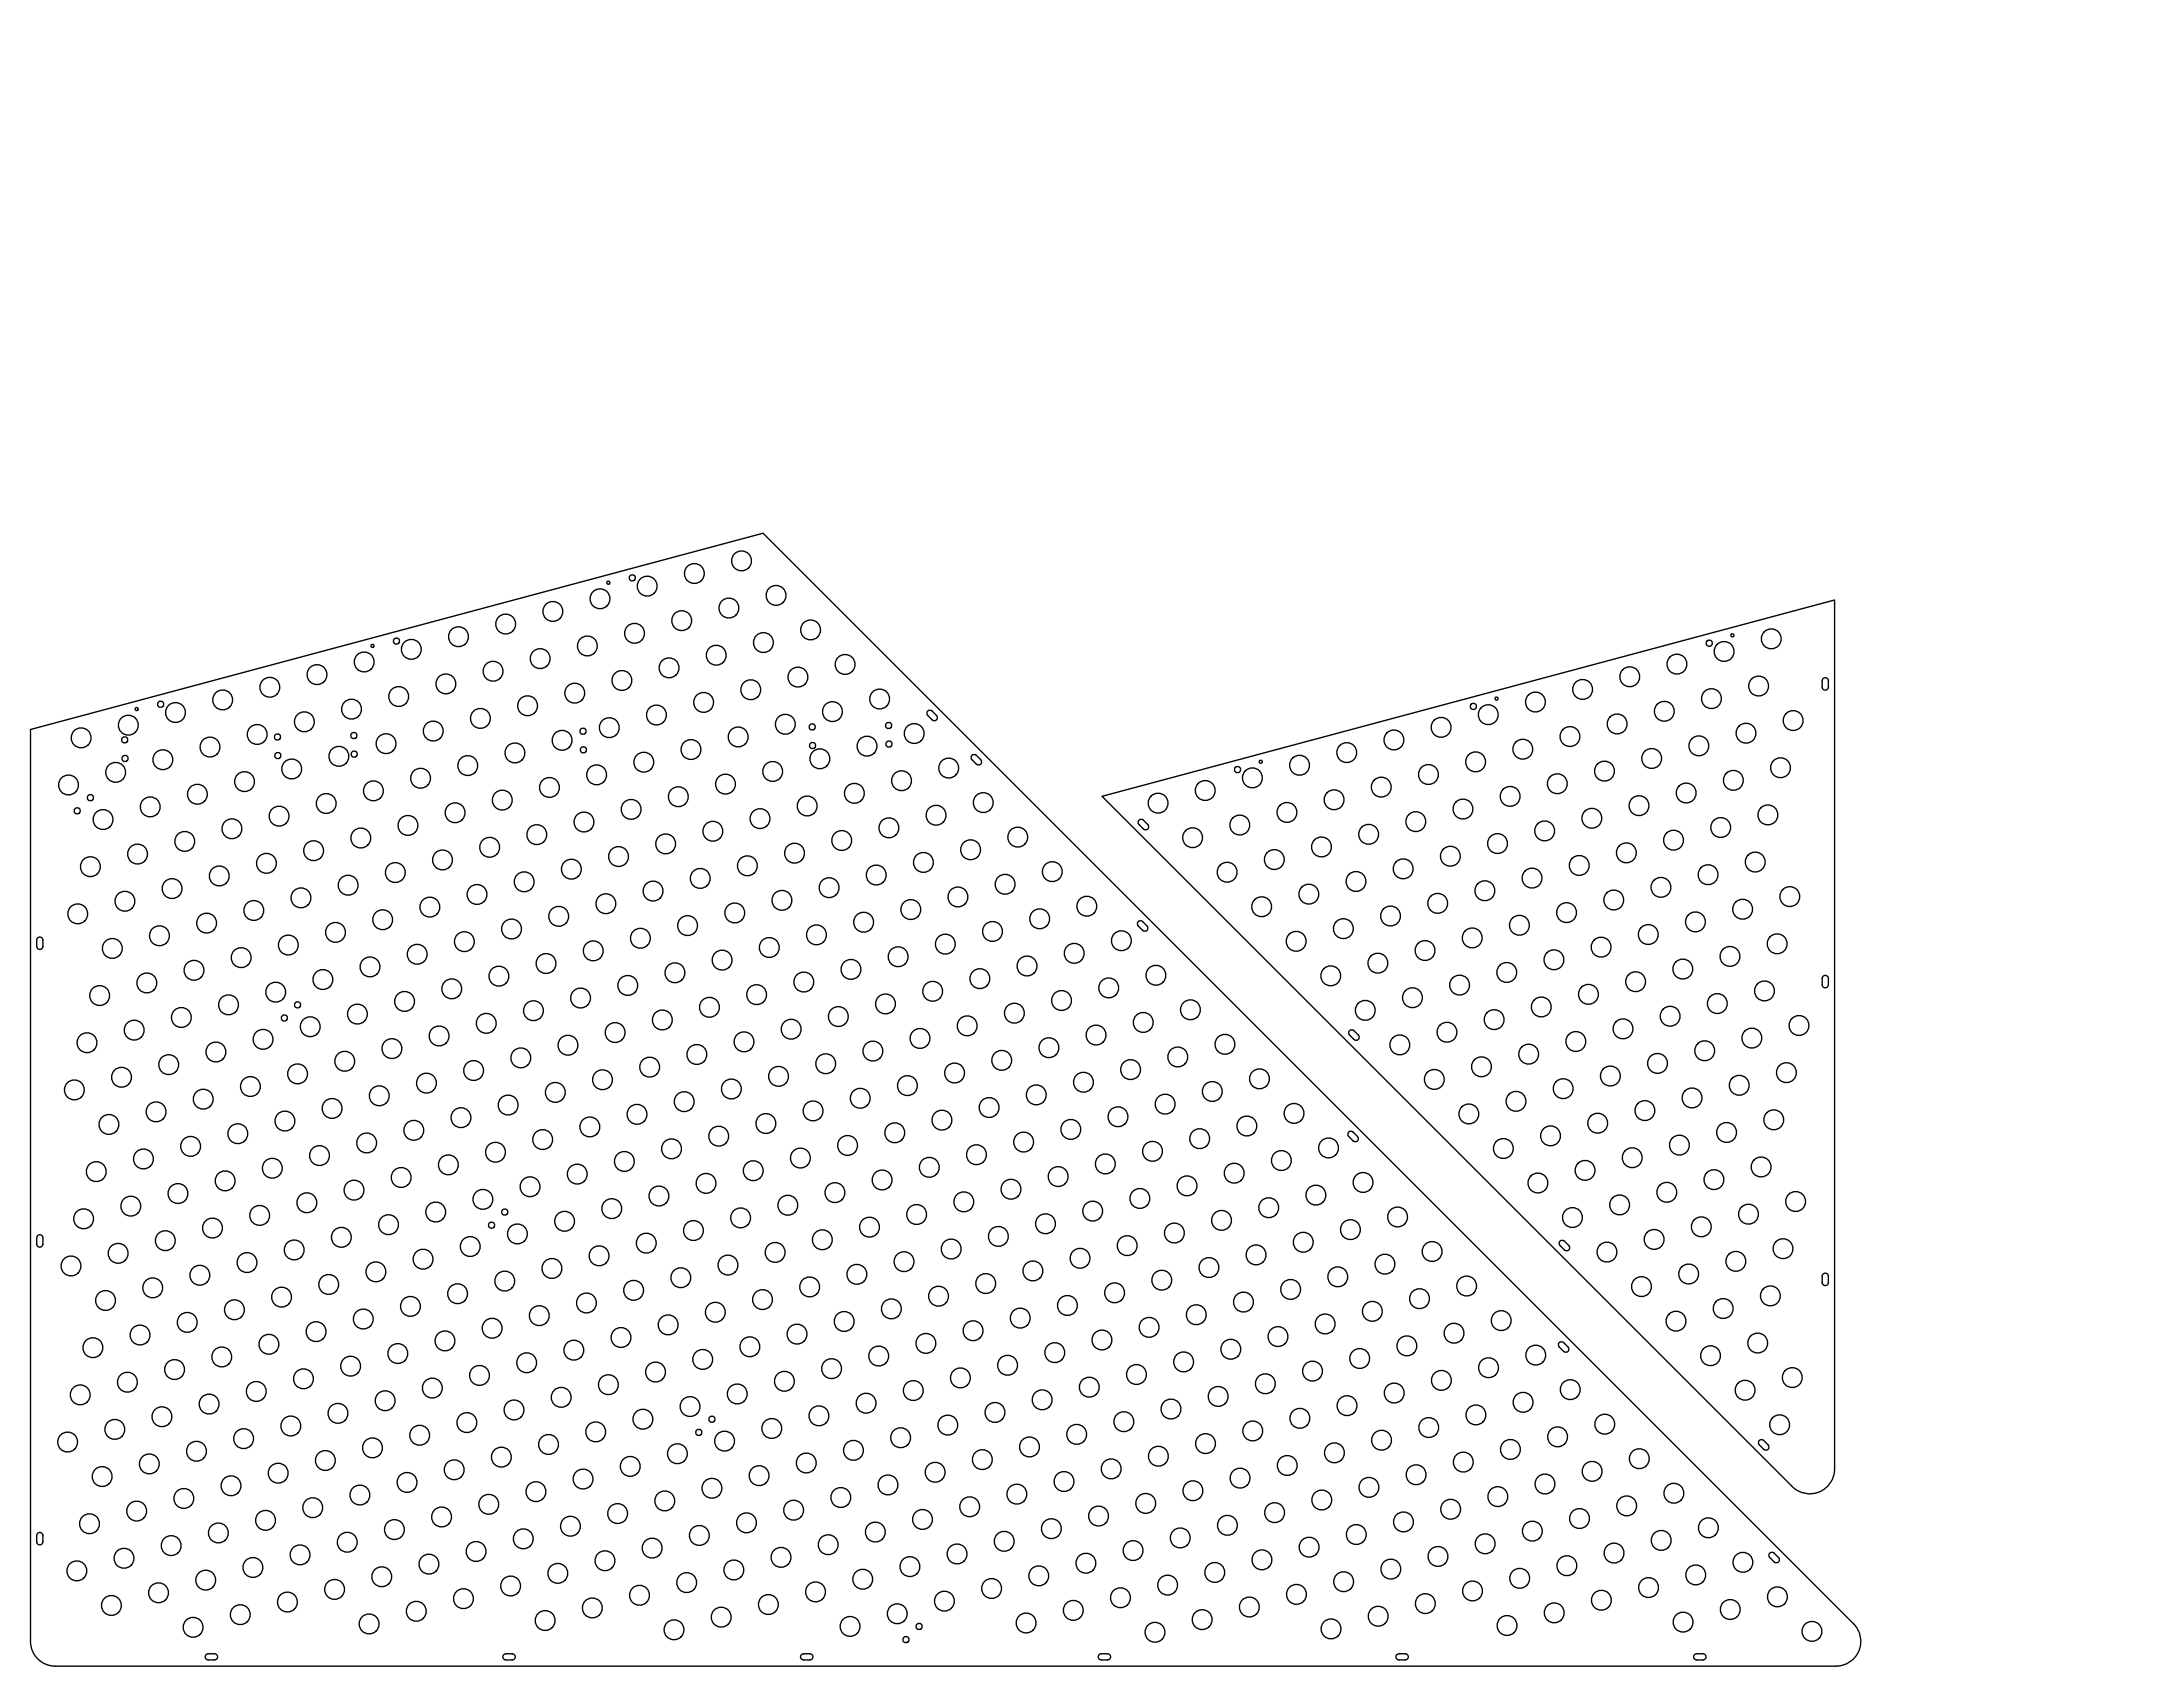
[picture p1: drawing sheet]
<svg xmlns="http://www.w3.org/2000/svg" width="1118mm" height="864mm" viewBox="0 0 1118 864" stroke-linecap="round" stroke-linejoin="round" font-family="sans-serif">
<!-- layer: Visible -->
<g fill="none" stroke="#000" stroke-width=".7">
<path d="M933 352a1.6 1.6 0 0 0 1 1 1.6 1.6 0 0 0 2-1M933 352v-3a1.6 1.6 0 0 1 1-2 1.6 1.6 0 0 1 2 2v3M477 368a1.6 1.6 0 0 0 2 1 1.6 1.6 0 0 0 0-3l-2-2a1.6 1.6 0 0 0-2 0 1.6 1.6 0 0 0 0 2l2 3M498 389a1.6 1.6 0 0 1 0-2 1.6 1.6 0 0 1 2 0l2 2M502 389a1.6 1.6 0 0 1 0 2 1.6 1.6 0 0 1-2 0l-2-2M564 408l375-101v445a13 13 0 0 1-8 12 13 13 0 0 1-13-3zM588 422a1.6 1.6 0 0 1 0 2 1.6 1.6 0 0 1-3 0l-2-2a1.6 1.6 0 0 1 0-2 1.6 1.6 0 0 1 2 0l3 2M19 480h1h2v4a1.6 1.6 0 0 1-2 2 1.6 1.6 0 0 1-1-2v-3zM583 472l2-1 2 3a1.6 1.6 0 0 1 0 2 1.6 1.6 0 0 1-2 0l-3-2zM933 504a1.6 1.6 0 0 0 1 2 1.6 1.6 0 0 0 2-2M933 504v-3a1.6 1.6 0 0 1 1-2 1.6 1.6 0 0 1 2 2v3M691 528l2-1 2 3a1.6 1.6 0 0 1 0 2 1.6 1.6 0 0 1-2 0l-2-3z"/>
<path d="M690 580l2-1 3 3a1.6 1.6 0 0 1 0 2 1.6 1.6 0 0 1-2 0l-3-3zM19 632h1l2 1v4a1.6 1.6 0 0 1-2 1 1.6 1.6 0 0 1-1-1v-3zM799 635h2l2 3a1.6 1.6 0 0 1 0 2 1.6 1.6 0 0 1-2 0l-3-3zM934 652h2v5a1.6 1.6 0 0 1-2 1 1.6 1.6 0 0 1-1-1v-4zM798 687h2l3 3a1.6 1.6 0 0 1 0 2 1.6 1.6 0 0 1-2 0l-3-3zM901 740a1.6 1.6 0 0 1 0-3 1.6 1.6 0 0 1 2 0l2 3a1.6 1.6 0 0 1 0 2 1.6 1.6 0 0 1-2 0l-2-2M19 785l1-1 2 1v4a1.6 1.6 0 0 1-2 2 1.6 1.6 0 0 1-1-2v-3zM906 795h2l3 2a1.6 1.6 0 0 1 0 3 1.6 1.6 0 0 1-3 0l-2-3zM28 853a13 13 0 0 1-12-13v-467l375-100 558 558a13 13 0 0 1 3 14 13 13 0 0 1-12 8h-912M105 847h2h3a1.6 1.6 0 0 1 1 1 1.6 1.6 0 0 1-1 2l-4-1-1-1zM258 847h1h3a1.6 1.6 0 0 1 2 1 1.6 1.6 0 0 1-2 2l-4-1-1-1zM410 847h1h4a1.6 1.6 0 0 1 1 1 1.6 1.6 0 0 1-1 2l-5-1v-1z"/>
<path d="M563 847h1h3a1.6 1.6 0 0 1 2 1 1.6 1.6 0 0 1-2 2l-4-1-1-1zM715 847h1h3a1.6 1.6 0 0 1 2 1 1.6 1.6 0 0 1-2 2l-4-1v-1zM867 847h2h3a1.6 1.6 0 0 1 1 1 1.6 1.6 0 0 1-1 2l-4-1-1-1z"/>
<circle cx="311" cy="298" r=".8"/>
<circle cx="324" cy="296" r="1.6"/>
<circle cx="355" cy="294" r="5"/>
<circle cx="380" cy="287" r="5"/>
<circle cx="259" cy="319" r="5"/>
<circle cx="283" cy="313" r="5"/>
<circle cx="307" cy="307" r="5"/>
<circle cx="331" cy="300" r="5"/>
<circle cx="349" cy="318" r="5"/>
<circle cx="373" cy="311" r="5"/>
<circle cx="397" cy="305" r="5"/>
<circle cx="186" cy="339" r="5"/>
<circle cx="191" cy="331" r=".8"/>
<circle cx="203" cy="328" r="1.6"/>
<circle cx="211" cy="332" r="5"/>
<circle cx="235" cy="326" r="5"/>
<circle cx="277" cy="337" r="5"/>
<circle cx="301" cy="331" r="5"/>
<circle cx="325" cy="324" r="5"/>
<circle cx="367" cy="335" r="5"/>
<circle cx="391" cy="329" r="5"/>
<circle cx="415" cy="322" r="5"/>
<circle cx="859" cy="340" r="5"/>
<circle cx="875" cy="329" r="1.6"/>
<circle cx="883" cy="333" r="5"/>
<circle cx="887" cy="325" r=".8"/>
<circle cx="907" cy="327" r="5"/>
<circle cx="114" cy="358" r="5"/>
<circle cx="138" cy="352" r="5"/>
<circle cx="162" cy="345" r="5"/>
<circle cx="204" cy="357" r="5"/>
<circle cx="228" cy="350" r="5"/>
<circle cx="252" cy="344" r="5"/>
<circle cx="294" cy="355" r="5"/>
<circle cx="318" cy="348" r="5"/>
<circle cx="343" cy="342" r="5"/>
<circle cx="360" cy="360" r="5"/>
<circle cx="384" cy="353" r="5"/>
<circle cx="409" cy="347" r="5"/>
<circle cx="433" cy="340" r="5"/>
<circle cx="450" cy="358" r="5"/>
<circle cx="766" cy="358" r=".8"/>
<circle cx="786" cy="359" r="5"/>
<circle cx="810" cy="353" r="5"/>
<circle cx="834" cy="346" r="5"/>
<circle cx="876" cy="358" r="5"/>
<circle cx="900" cy="351" r="5"/>
<circle cx="42" cy="378" r="5"/>
<circle cx="64" cy="379" r="1.6"/>
<circle cx="66" cy="371" r="5"/>
<circle cx="70" cy="363" r=".8"/>
<circle cx="82" cy="361" r="1.6"/>
<circle cx="90" cy="365" r="5"/>
<circle cx="132" cy="376" r="5"/>
<circle cx="142" cy="377" r="1.6"/>
<circle cx="156" cy="369" r="5"/>
<circle cx="180" cy="363" r="5"/>
<circle cx="181" cy="377" r="1.6"/>
<circle cx="222" cy="374" r="5"/>
<circle cx="246" cy="368" r="5"/>
<circle cx="270" cy="361" r="5"/>
<circle cx="288" cy="379" r="5"/>
<circle cx="298" cy="374" r="1.6"/>
<circle cx="312" cy="373" r="5"/>
<circle cx="336" cy="366" r="5"/>
<circle cx="378" cy="377" r="5"/>
<circle cx="402" cy="371" r="5"/>
<circle cx="416" cy="372" r="1.6"/>
<circle cx="426" cy="364" r="5"/>
<circle cx="455" cy="371" r="1.6"/>
<circle cx="468" cy="376" r="5"/>
<circle cx="714" cy="379" r="5"/>
<circle cx="738" cy="372" r="5"/>
<circle cx="754" cy="362" r="1.6"/>
<circle cx="762" cy="366" r="5"/>
<circle cx="804" cy="377" r="5"/>
<circle cx="828" cy="371" r="5"/>
<circle cx="852" cy="364" r="5"/>
<circle cx="894" cy="375" r="5"/>
<circle cx="918" cy="369" r="5"/>
<circle cx="59" cy="395" r="5"/>
<circle cx="64" cy="388" r="1.6"/>
<circle cx="83" cy="389" r="5"/>
<circle cx="108" cy="382" r="5"/>
<circle cx="142" cy="387" r="1.6"/>
<circle cx="149" cy="394" r="5"/>
<circle cx="173" cy="387" r="5"/>
<circle cx="181" cy="386" r="1.6"/>
<circle cx="198" cy="381" r="5"/>
<circle cx="215" cy="398" r="5"/>
<circle cx="239" cy="392" r="5"/>
<circle cx="264" cy="385" r="5"/>
<circle cx="299" cy="384" r="1.6"/>
<circle cx="305" cy="397" r="5"/>
<circle cx="330" cy="390" r="5"/>
<circle cx="354" cy="384" r="5"/>
<circle cx="396" cy="395" r="5"/>
<circle cx="416" cy="382" r="1.6"/>
<circle cx="420" cy="388" r="5"/>
<circle cx="444" cy="382" r="5"/>
<circle cx="455" cy="381" r="1.6"/>
<circle cx="462" cy="400" r="5"/>
<circle cx="486" cy="393" r="5"/>
<circle cx="634" cy="394" r="1.6"/>
<circle cx="641" cy="398" r="5"/>
<circle cx="645" cy="390" r=".8"/>
<circle cx="665" cy="392" r="5"/>
<circle cx="689" cy="385" r="5"/>
<circle cx="731" cy="396" r="5"/>
<circle cx="755" cy="390" r="5"/>
<circle cx="780" cy="384" r="5"/>
<circle cx="821" cy="395" r="5"/>
<circle cx="846" cy="388" r="5"/>
<circle cx="870" cy="382" r="5"/>
<circle cx="887" cy="399" r="5"/>
<circle cx="912" cy="393" r="5"/>
<circle cx="35" cy="402" r="5"/>
<circle cx="40" cy="415" r="1.6"/>
<circle cx="46" cy="408" r="1.6"/>
<circle cx="53" cy="420" r="5"/>
<circle cx="77" cy="413" r="5"/>
<circle cx="101" cy="407" r="5"/>
<circle cx="125" cy="400" r="5"/>
<circle cx="143" cy="418" r="5"/>
<circle cx="167" cy="411" r="5"/>
<circle cx="191" cy="405" r="5"/>
<circle cx="233" cy="416" r="5"/>
<circle cx="257" cy="410" r="5"/>
<circle cx="281" cy="403" r="5"/>
<circle cx="323" cy="414" r="5"/>
<circle cx="347" cy="408" r="5"/>
<circle cx="371" cy="401" r="5"/>
<circle cx="389" cy="419" r="5"/>
<circle cx="413" cy="413" r="5"/>
<circle cx="437" cy="406" r="5"/>
<circle cx="479" cy="417" r="5"/>
<circle cx="503" cy="411" r="5"/>
<circle cx="593" cy="411" r="5"/>
<circle cx="617" cy="405" r="5"/>
<circle cx="659" cy="416" r="5"/>
<circle cx="683" cy="409" r="5"/>
<circle cx="707" cy="403" r="5"/>
<circle cx="749" cy="414" r="5"/>
<circle cx="773" cy="408" r="5"/>
<circle cx="797" cy="401" r="5"/>
<circle cx="815" cy="419" r="5"/>
<circle cx="839" cy="412" r="5"/>
<circle cx="863" cy="406" r="5"/>
<circle cx="905" cy="417" r="5"/>
<circle cx="70" cy="437" r="5"/>
<circle cx="95" cy="431" r="5"/>
<circle cx="119" cy="424" r="5"/>
<circle cx="161" cy="435" r="5"/>
<circle cx="185" cy="429" r="5"/>
<circle cx="209" cy="423" r="5"/>
<circle cx="251" cy="434" r="5"/>
<circle cx="275" cy="427" r="5"/>
<circle cx="299" cy="421" r="5"/>
<circle cx="317" cy="438" r="5"/>
<circle cx="341" cy="432" r="5"/>
<circle cx="365" cy="426" r="5"/>
<circle cx="407" cy="437" r="5"/>
<circle cx="431" cy="430" r="5"/>
<circle cx="455" cy="424" r="5"/>
<circle cx="497" cy="435" r="5"/>
<circle cx="521" cy="429" r="5"/>
<circle cx="611" cy="429" r="5"/>
<circle cx="635" cy="422" r="5"/>
<circle cx="677" cy="434" r="5"/>
<circle cx="701" cy="427" r="5"/>
<circle cx="725" cy="421" r="5"/>
<circle cx="743" cy="438" r="5"/>
<circle cx="767" cy="432" r="5"/>
<circle cx="791" cy="425" r="5"/>
<circle cx="833" cy="437" r="5"/>
<circle cx="857" cy="430" r="5"/>
<circle cx="881" cy="424" r="5"/>
<circle cx="46" cy="444" r="5"/>
<circle cx="88" cy="455" r="5"/>
<circle cx="112" cy="448" r="5"/>
<circle cx="136" cy="442" r="5"/>
<circle cx="154" cy="460" r="5"/>
<circle cx="178" cy="453" r="5"/>
<circle cx="202" cy="447" r="5"/>
<circle cx="227" cy="440" r="5"/>
<circle cx="244" cy="458" r="5"/>
<circle cx="268" cy="451" r="5"/>
<circle cx="293" cy="445" r="5"/>
<circle cx="334" cy="456" r="5"/>
<circle cx="358" cy="450" r="5"/>
<circle cx="383" cy="443" r="5"/>
<circle cx="424" cy="454" r="5"/>
<circle cx="449" cy="448" r="5"/>
<circle cx="473" cy="441" r="5"/>
<circle cx="490" cy="459" r="5"/>
<circle cx="515" cy="453" r="5"/>
<circle cx="539" cy="446" r="5"/>
<circle cx="628" cy="447" r="5"/>
<circle cx="652" cy="440" r="5"/>
<circle cx="670" cy="458" r="5"/>
<circle cx="694" cy="451" r="5"/>
<circle cx="718" cy="445" r="5"/>
<circle cx="760" cy="456" r="5"/>
<circle cx="784" cy="450" r="5"/>
<circle cx="808" cy="443" r="5"/>
<circle cx="850" cy="454" r="5"/>
<circle cx="874" cy="448" r="5"/>
<circle cx="899" cy="441" r="5"/>
<circle cx="916" cy="459" r="5"/>
<circle cx="40" cy="468" r="5"/>
<circle cx="64" cy="461" r="5"/>
<circle cx="82" cy="479" r="5"/>
<circle cx="106" cy="473" r="5"/>
<circle cx="130" cy="466" r="5"/>
<circle cx="172" cy="477" r="5"/>
<circle cx="196" cy="471" r="5"/>
<circle cx="220" cy="464" r="5"/>
<circle cx="262" cy="476" r="5"/>
<circle cx="286" cy="469" r="5"/>
<circle cx="310" cy="463" r="5"/>
<circle cx="352" cy="474" r="5"/>
<circle cx="376" cy="467" r="5"/>
<circle cx="400" cy="461" r="5"/>
<circle cx="418" cy="479" r="5"/>
<circle cx="442" cy="472" r="5"/>
<circle cx="466" cy="466" r="5"/>
<circle cx="508" cy="477" r="5"/>
<circle cx="532" cy="470" r="5"/>
<circle cx="556" cy="464" r="5"/>
<circle cx="646" cy="464" r="5"/>
<circle cx="688" cy="475" r="5"/>
<circle cx="712" cy="469" r="5"/>
<circle cx="736" cy="462" r="5"/>
<circle cx="778" cy="474" r="5"/>
<circle cx="802" cy="467" r="5"/>
<circle cx="826" cy="461" r="5"/>
<circle cx="844" cy="478" r="5"/>
<circle cx="868" cy="472" r="5"/>
<circle cx="892" cy="465" r="5"/>
<circle cx="57" cy="486" r="5"/>
<circle cx="99" cy="497" r="5"/>
<circle cx="123" cy="490" r="5"/>
<circle cx="148" cy="484" r="5"/>
<circle cx="189" cy="495" r="5"/>
<circle cx="214" cy="488" r="5"/>
<circle cx="238" cy="482" r="5"/>
<circle cx="255" cy="500" r="5"/>
<circle cx="280" cy="493" r="5"/>
<circle cx="304" cy="487" r="5"/>
<circle cx="328" cy="480" r="5"/>
<circle cx="346" cy="498" r="5"/>
<circle cx="370" cy="492" r="5"/>
<circle cx="394" cy="485" r="5"/>
<circle cx="436" cy="496" r="5"/>
<circle cx="460" cy="490" r="5"/>
<circle cx="484" cy="483" r="5"/>
<circle cx="526" cy="495" r="5"/>
<circle cx="550" cy="488" r="5"/>
<circle cx="574" cy="482" r="5"/>
<circle cx="592" cy="499" r="5"/>
<circle cx="664" cy="482" r="5"/>
<circle cx="681" cy="500" r="5"/>
<circle cx="705" cy="493" r="5"/>
<circle cx="730" cy="487" r="5"/>
<circle cx="754" cy="480" r="5"/>
<circle cx="771" cy="498" r="5"/>
<circle cx="796" cy="491" r="5"/>
<circle cx="820" cy="485" r="5"/>
<circle cx="862" cy="496" r="5"/>
<circle cx="886" cy="490" r="5"/>
<circle cx="910" cy="483" r="5"/>
<circle cx="51" cy="510" r="5"/>
<circle cx="75" cy="503" r="5"/>
<circle cx="117" cy="514" r="5"/>
<circle cx="141" cy="508" r="5"/>
<circle cx="152" cy="514" r="1.6"/>
<circle cx="165" cy="501" r="5"/>
<circle cx="183" cy="519" r="5"/>
<circle cx="207" cy="513" r="5"/>
<circle cx="231" cy="506" r="5"/>
<circle cx="273" cy="517" r="5"/>
<circle cx="297" cy="511" r="5"/>
<circle cx="321" cy="504" r="5"/>
<circle cx="363" cy="516" r="5"/>
<circle cx="387" cy="509" r="5"/>
<circle cx="412" cy="503" r="5"/>
<circle cx="453" cy="514" r="5"/>
<circle cx="477" cy="507" r="5"/>
<circle cx="502" cy="501" r="5"/>
<circle cx="519" cy="519" r="5"/>
<circle cx="543" cy="512" r="5"/>
<circle cx="568" cy="506" r="5"/>
<circle cx="609" cy="517" r="5"/>
<circle cx="699" cy="517" r="5"/>
<circle cx="723" cy="511" r="5"/>
<circle cx="747" cy="504" r="5"/>
<circle cx="789" cy="515" r="5"/>
<circle cx="813" cy="509" r="5"/>
<circle cx="837" cy="503" r="5"/>
<circle cx="879" cy="514" r="5"/>
<circle cx="903" cy="507" r="5"/>
<circle cx="45" cy="534" r="5"/>
<circle cx="69" cy="527" r="5"/>
<circle cx="93" cy="521" r="5"/>
<circle cx="111" cy="539" r="5"/>
<circle cx="135" cy="532" r="5"/>
<circle cx="146" cy="521" r="1.6"/>
<circle cx="159" cy="526" r="5"/>
<circle cx="201" cy="537" r="5"/>
<circle cx="225" cy="530" r="5"/>
<circle cx="249" cy="524" r="5"/>
<circle cx="291" cy="535" r="5"/>
<circle cx="315" cy="529" r="5"/>
<circle cx="339" cy="522" r="5"/>
<circle cx="357" cy="540" r="5"/>
<circle cx="381" cy="533" r="5"/>
<circle cx="405" cy="527" r="5"/>
<circle cx="429" cy="520" r="5"/>
<circle cx="447" cy="538" r="5"/>
<circle cx="471" cy="532" r="5"/>
<circle cx="495" cy="525" r="5"/>
<circle cx="537" cy="536" r="5"/>
<circle cx="561" cy="530" r="5"/>
<circle cx="585" cy="523" r="5"/>
<circle cx="627" cy="535" r="5"/>
<circle cx="717" cy="535" r="5"/>
<circle cx="741" cy="528" r="5"/>
<circle cx="765" cy="522" r="5"/>
<circle cx="783" cy="540" r="5"/>
<circle cx="807" cy="533" r="5"/>
<circle cx="831" cy="527" r="5"/>
<circle cx="855" cy="520" r="5"/>
<circle cx="873" cy="538" r="5"/>
<circle cx="897" cy="531" r="5"/>
<circle cx="921" cy="525" r="5"/>
<circle cx="38" cy="558" r="5"/>
<circle cx="62" cy="551" r="5"/>
<circle cx="86" cy="545" r="5"/>
<circle cx="128" cy="556" r="5"/>
<circle cx="152" cy="550" r="5"/>
<circle cx="176" cy="543" r="5"/>
<circle cx="218" cy="554" r="5"/>
<circle cx="242" cy="548" r="5"/>
<circle cx="267" cy="542" r="5"/>
<circle cx="284" cy="559" r="5"/>
<circle cx="308" cy="553" r="5"/>
<circle cx="333" cy="546" r="5"/>
<circle cx="374" cy="557" r="5"/>
<circle cx="399" cy="551" r="5"/>
<circle cx="423" cy="545" r="5"/>
<circle cx="465" cy="556" r="5"/>
<circle cx="489" cy="549" r="5"/>
<circle cx="513" cy="543" r="5"/>
<circle cx="555" cy="554" r="5"/>
<circle cx="579" cy="548" r="5"/>
<circle cx="603" cy="541" r="5"/>
<circle cx="621" cy="559" r="5"/>
<circle cx="645" cy="552" r="5"/>
<circle cx="734" cy="553" r="5"/>
<circle cx="758" cy="546" r="5"/>
<circle cx="800" cy="557" r="5"/>
<circle cx="824" cy="551" r="5"/>
<circle cx="849" cy="544" r="5"/>
<circle cx="890" cy="556" r="5"/>
<circle cx="915" cy="549" r="5"/>
<circle cx="56" cy="576" r="5"/>
<circle cx="80" cy="569" r="5"/>
<circle cx="104" cy="563" r="5"/>
<circle cx="146" cy="574" r="5"/>
<circle cx="170" cy="567" r="5"/>
<circle cx="194" cy="561" r="5"/>
<circle cx="212" cy="579" r="5"/>
<circle cx="236" cy="572" r="5"/>
<circle cx="260" cy="566" r="5"/>
<circle cx="302" cy="577" r="5"/>
<circle cx="326" cy="570" r="5"/>
<circle cx="350" cy="564" r="5"/>
<circle cx="392" cy="575" r="5"/>
<circle cx="416" cy="569" r="5"/>
<circle cx="440" cy="562" r="5"/>
<circle cx="458" cy="580" r="5"/>
<circle cx="482" cy="573" r="5"/>
<circle cx="506" cy="567" r="5"/>
<circle cx="531" cy="560" r="5"/>
<circle cx="548" cy="578" r="5"/>
<circle cx="572" cy="572" r="5"/>
<circle cx="597" cy="565" r="5"/>
<circle cx="638" cy="576" r="5"/>
<circle cx="662" cy="570" r="5"/>
<circle cx="752" cy="570" r="5"/>
<circle cx="776" cy="564" r="5"/>
<circle cx="818" cy="575" r="5"/>
<circle cx="842" cy="569" r="5"/>
<circle cx="866" cy="562" r="5"/>
<circle cx="884" cy="580" r="5"/>
<circle cx="908" cy="573" r="5"/>
<circle cx="49" cy="600" r="5"/>
<circle cx="73" cy="593" r="5"/>
<circle cx="98" cy="587" r="5"/>
<circle cx="122" cy="580" r="5"/>
<circle cx="139" cy="598" r="5"/>
<circle cx="164" cy="592" r="5"/>
<circle cx="188" cy="585" r="5"/>
<circle cx="230" cy="596" r="5"/>
<circle cx="254" cy="590" r="5"/>
<circle cx="278" cy="583" r="5"/>
<circle cx="320" cy="595" r="5"/>
<circle cx="344" cy="588" r="5"/>
<circle cx="368" cy="582" r="5"/>
<circle cx="386" cy="599" r="5"/>
<circle cx="410" cy="593" r="5"/>
<circle cx="434" cy="586" r="5"/>
<circle cx="476" cy="598" r="5"/>
<circle cx="500" cy="591" r="5"/>
<circle cx="524" cy="585" r="5"/>
<circle cx="566" cy="596" r="5"/>
<circle cx="590" cy="589" r="5"/>
<circle cx="614" cy="583" r="5"/>
<circle cx="656" cy="594" r="5"/>
<circle cx="680" cy="588" r="5"/>
<circle cx="770" cy="588" r="5"/>
<circle cx="794" cy="581" r="5"/>
<circle cx="811" cy="599" r="5"/>
<circle cx="836" cy="593" r="5"/>
<circle cx="860" cy="586" r="5"/>
<circle cx="902" cy="597" r="5"/>
<circle cx="67" cy="617" r="5"/>
<circle cx="91" cy="611" r="5"/>
<circle cx="115" cy="605" r="5"/>
<circle cx="157" cy="616" r="5"/>
<circle cx="181" cy="609" r="5"/>
<circle cx="205" cy="603" r="5"/>
<circle cx="247" cy="614" r="5"/>
<circle cx="271" cy="608" r="5"/>
<circle cx="296" cy="601" r="5"/>
<circle cx="313" cy="619" r="5"/>
<circle cx="337" cy="612" r="5"/>
<circle cx="361" cy="606" r="5"/>
<circle cx="403" cy="617" r="5"/>
<circle cx="427" cy="611" r="5"/>
<circle cx="452" cy="604" r="5"/>
<circle cx="493" cy="615" r="5"/>
<circle cx="518" cy="609" r="5"/>
<circle cx="542" cy="602" r="5"/>
<circle cx="559" cy="620" r="5"/>
<circle cx="584" cy="614" r="5"/>
<circle cx="608" cy="607" r="5"/>
<circle cx="632" cy="601" r="5"/>
<circle cx="650" cy="618" r="5"/>
<circle cx="674" cy="612" r="5"/>
<circle cx="698" cy="605" r="5"/>
<circle cx="787" cy="606" r="5"/>
<circle cx="829" cy="617" r="5"/>
<circle cx="853" cy="610" r="5"/>
<circle cx="877" cy="604" r="5"/>
<circle cx="919" cy="615" r="5"/>
<circle cx="43" cy="624" r="5"/>
<circle cx="85" cy="635" r="5"/>
<circle cx="109" cy="629" r="5"/>
<circle cx="133" cy="622" r="5"/>
<circle cx="151" cy="640" r="5"/>
<circle cx="175" cy="633" r="5"/>
<circle cx="199" cy="627" r="5"/>
<circle cx="223" cy="620" r="5"/>
<circle cx="241" cy="638" r="5"/>
<circle cx="252" cy="627" r="1.6"/>
<circle cx="258" cy="620" r="1.6"/>
<circle cx="265" cy="632" r="5"/>
<circle cx="289" cy="625" r="5"/>
<circle cx="331" cy="636" r="5"/>
<circle cx="355" cy="630" r="5"/>
<circle cx="379" cy="623" r="5"/>
<circle cx="421" cy="635" r="5"/>
<circle cx="445" cy="628" r="5"/>
<circle cx="469" cy="622" r="5"/>
<circle cx="487" cy="639" r="5"/>
<circle cx="511" cy="633" r="5"/>
<circle cx="535" cy="626" r="5"/>
<circle cx="577" cy="638" r="5"/>
<circle cx="601" cy="631" r="5"/>
<circle cx="625" cy="625" r="5"/>
<circle cx="667" cy="636" r="5"/>
<circle cx="691" cy="629" r="5"/>
<circle cx="716" cy="623" r="5"/>
<circle cx="805" cy="623" r="5"/>
<circle cx="847" cy="634" r="5"/>
<circle cx="871" cy="628" r="5"/>
<circle cx="895" cy="622" r="5"/>
<circle cx="913" cy="639" r="5"/>
<circle cx="36" cy="648" r="5"/>
<circle cx="60" cy="642" r="5"/>
<circle cx="78" cy="659" r="5"/>
<circle cx="102" cy="653" r="5"/>
<circle cx="126" cy="646" r="5"/>
<circle cx="168" cy="658" r="5"/>
<circle cx="192" cy="651" r="5"/>
<circle cx="217" cy="645" r="5"/>
<circle cx="258" cy="656" r="5"/>
<circle cx="283" cy="649" r="5"/>
<circle cx="307" cy="643" r="5"/>
<circle cx="349" cy="654" r="5"/>
<circle cx="373" cy="648" r="5"/>
<circle cx="397" cy="641" r="5"/>
<circle cx="415" cy="659" r="5"/>
<circle cx="439" cy="652" r="5"/>
<circle cx="463" cy="646" r="5"/>
<circle cx="505" cy="657" r="5"/>
<circle cx="529" cy="651" r="5"/>
<circle cx="553" cy="644" r="5"/>
<circle cx="595" cy="655" r="5"/>
<circle cx="619" cy="649" r="5"/>
<circle cx="643" cy="642" r="5"/>
<circle cx="685" cy="654" r="5"/>
<circle cx="709" cy="647" r="5"/>
<circle cx="733" cy="641" r="5"/>
<circle cx="751" cy="658" r="5"/>
<circle cx="823" cy="641" r="5"/>
<circle cx="840" cy="659" r="5"/>
<circle cx="865" cy="652" r="5"/>
<circle cx="889" cy="646" r="5"/>
<circle cx="54" cy="666" r="5"/>
<circle cx="96" cy="677" r="5"/>
<circle cx="120" cy="670" r="5"/>
<circle cx="144" cy="664" r="5"/>
<circle cx="186" cy="675" r="5"/>
<circle cx="210" cy="669" r="5"/>
<circle cx="234" cy="662" r="5"/>
<circle cx="252" cy="680" r="5"/>
<circle cx="276" cy="673" r="5"/>
<circle cx="300" cy="667" r="5"/>
<circle cx="324" cy="661" r="5"/>
<circle cx="342" cy="678" r="5"/>
<circle cx="366" cy="672" r="5"/>
<circle cx="390" cy="665" r="5"/>
<circle cx="432" cy="676" r="5"/>
<circle cx="456" cy="670" r="5"/>
<circle cx="480" cy="664" r="5"/>
<circle cx="522" cy="675" r="5"/>
<circle cx="546" cy="668" r="5"/>
<circle cx="571" cy="662" r="5"/>
<circle cx="588" cy="679" r="5"/>
<circle cx="612" cy="673" r="5"/>
<circle cx="637" cy="667" r="5"/>
<circle cx="661" cy="660" r="5"/>
<circle cx="678" cy="678" r="5"/>
<circle cx="703" cy="671" r="5"/>
<circle cx="727" cy="665" r="5"/>
<circle cx="769" cy="676" r="5"/>
<circle cx="858" cy="676" r="5"/>
<circle cx="882" cy="670" r="5"/>
<circle cx="906" cy="663" r="5"/>
<circle cx="48" cy="690" r="5"/>
<circle cx="72" cy="683" r="5"/>
<circle cx="114" cy="695" r="5"/>
<circle cx="138" cy="688" r="5"/>
<circle cx="162" cy="682" r="5"/>
<circle cx="180" cy="699" r="5"/>
<circle cx="204" cy="693" r="5"/>
<circle cx="228" cy="686" r="5"/>
<circle cx="270" cy="698" r="5"/>
<circle cx="294" cy="691" r="5"/>
<circle cx="318" cy="685" r="5"/>
<circle cx="360" cy="696" r="5"/>
<circle cx="384" cy="689" r="5"/>
<circle cx="408" cy="683" r="5"/>
<circle cx="450" cy="694" r="5"/>
<circle cx="474" cy="688" r="5"/>
<circle cx="498" cy="681" r="5"/>
<circle cx="516" cy="699" r="5"/>
<circle cx="540" cy="692" r="5"/>
<circle cx="564" cy="686" r="5"/>
<circle cx="606" cy="697" r="5"/>
<circle cx="630" cy="691" r="5"/>
<circle cx="654" cy="684" r="5"/>
<circle cx="696" cy="695" r="5"/>
<circle cx="720" cy="689" r="5"/>
<circle cx="744" cy="682" r="5"/>
<circle cx="786" cy="694" r="5"/>
<circle cx="876" cy="694" r="5"/>
<circle cx="900" cy="688" r="5"/>
<circle cx="41" cy="714" r="5"/>
<circle cx="65" cy="708" r="5"/>
<circle cx="89" cy="701" r="5"/>
<circle cx="107" cy="719" r="5"/>
<circle cx="131" cy="712" r="5"/>
<circle cx="155" cy="706" r="5"/>
<circle cx="197" cy="717" r="5"/>
<circle cx="221" cy="711" r="5"/>
<circle cx="245" cy="704" r="5"/>
<circle cx="287" cy="715" r="5"/>
<circle cx="311" cy="709" r="5"/>
<circle cx="336" cy="702" r="5"/>
<circle cx="377" cy="714" r="5"/>
<circle cx="402" cy="707" r="5"/>
<circle cx="426" cy="701" r="5"/>
<circle cx="443" cy="718" r="5"/>
<circle cx="468" cy="712" r="5"/>
<circle cx="492" cy="705" r="5"/>
<circle cx="534" cy="717" r="5"/>
<circle cx="558" cy="710" r="5"/>
<circle cx="582" cy="704" r="5"/>
<circle cx="624" cy="715" r="5"/>
<circle cx="648" cy="708" r="5"/>
<circle cx="672" cy="702" r="5"/>
<circle cx="690" cy="720" r="5"/>
<circle cx="714" cy="713" r="5"/>
<circle cx="738" cy="707" r="5"/>
<circle cx="762" cy="700" r="5"/>
<circle cx="780" cy="718" r="5"/>
<circle cx="804" cy="711" r="5"/>
<circle cx="893" cy="712" r="5"/>
<circle cx="918" cy="705" r="5"/>
<circle cx="35" cy="738" r="5"/>
<circle cx="59" cy="732" r="5"/>
<circle cx="83" cy="725" r="5"/>
<circle cx="125" cy="736" r="5"/>
<circle cx="149" cy="730" r="5"/>
<circle cx="173" cy="724" r="5"/>
<circle cx="215" cy="735" r="5"/>
<circle cx="239" cy="728" r="5"/>
<circle cx="263" cy="722" r="5"/>
<circle cx="281" cy="739" r="5"/>
<circle cx="305" cy="733" r="5"/>
<circle cx="329" cy="727" r="5"/>
<circle cx="353" cy="720" r="5"/>
<circle cx="358" cy="733" r="1.6"/>
<circle cx="364" cy="727" r="1.6"/>
<circle cx="371" cy="738" r="5"/>
<circle cx="395" cy="731" r="5"/>
<circle cx="419" cy="725" r="5"/>
<circle cx="461" cy="736" r="5"/>
<circle cx="485" cy="730" r="5"/>
<circle cx="509" cy="723" r="5"/>
<circle cx="551" cy="734" r="5"/>
<circle cx="575" cy="728" r="5"/>
<circle cx="599" cy="721" r="5"/>
<circle cx="617" cy="739" r="5"/>
<circle cx="641" cy="733" r="5"/>
<circle cx="665" cy="726" r="5"/>
<circle cx="707" cy="737" r="5"/>
<circle cx="731" cy="731" r="5"/>
<circle cx="756" cy="724" r="5"/>
<circle cx="797" cy="736" r="5"/>
<circle cx="822" cy="729" r="5"/>
<circle cx="911" cy="729" r="5"/>
<circle cx="52" cy="756" r="5"/>
<circle cx="76" cy="749" r="5"/>
<circle cx="101" cy="743" r="5"/>
<circle cx="142" cy="754" r="5"/>
<circle cx="167" cy="748" r="5"/>
<circle cx="191" cy="741" r="5"/>
<circle cx="208" cy="759" r="5"/>
<circle cx="233" cy="752" r="5"/>
<circle cx="257" cy="746" r="5"/>
<circle cx="299" cy="757" r="5"/>
<circle cx="323" cy="751" r="5"/>
<circle cx="347" cy="744" r="5"/>
<circle cx="389" cy="755" r="5"/>
<circle cx="413" cy="749" r="5"/>
<circle cx="437" cy="742" r="5"/>
<circle cx="479" cy="754" r="5"/>
<circle cx="503" cy="747" r="5"/>
<circle cx="527" cy="741" r="5"/>
<circle cx="545" cy="758" r="5"/>
<circle cx="569" cy="752" r="5"/>
<circle cx="593" cy="745" r="5"/>
<circle cx="635" cy="757" r="5"/>
<circle cx="659" cy="750" r="5"/>
<circle cx="683" cy="744" r="5"/>
<circle cx="725" cy="755" r="5"/>
<circle cx="749" cy="748" r="5"/>
<circle cx="773" cy="742" r="5"/>
<circle cx="791" cy="760" r="5"/>
<circle cx="815" cy="753" r="5"/>
<circle cx="839" cy="747" r="5"/>
<circle cx="70" cy="774" r="5"/>
<circle cx="94" cy="767" r="5"/>
<circle cx="118" cy="761" r="5"/>
<circle cx="136" cy="778" r="5"/>
<circle cx="160" cy="772" r="5"/>
<circle cx="184" cy="765" r="5"/>
<circle cx="226" cy="777" r="5"/>
<circle cx="250" cy="770" r="5"/>
<circle cx="274" cy="764" r="5"/>
<circle cx="316" cy="775" r="5"/>
<circle cx="340" cy="768" r="5"/>
<circle cx="364" cy="762" r="5"/>
<circle cx="382" cy="780" r="5"/>
<circle cx="406" cy="773" r="5"/>
<circle cx="430" cy="767" r="5"/>
<circle cx="455" cy="760" r="5"/>
<circle cx="472" cy="778" r="5"/>
<circle cx="496" cy="771" r="5"/>
<circle cx="521" cy="765" r="5"/>
<circle cx="562" cy="776" r="5"/>
<circle cx="587" cy="770" r="5"/>
<circle cx="611" cy="763" r="5"/>
<circle cx="653" cy="774" r="5"/>
<circle cx="677" cy="768" r="5"/>
<circle cx="701" cy="761" r="5"/>
<circle cx="719" cy="779" r="5"/>
<circle cx="743" cy="773" r="5"/>
<circle cx="767" cy="766" r="5"/>
<circle cx="809" cy="777" r="5"/>
<circle cx="833" cy="771" r="5"/>
<circle cx="857" cy="764" r="5"/>
<circle cx="46" cy="780" r="5"/>
<circle cx="63" cy="798" r="5"/>
<circle cx="88" cy="791" r="5"/>
<circle cx="112" cy="785" r="5"/>
<circle cx="154" cy="796" r="5"/>
<circle cx="178" cy="789" r="5"/>
<circle cx="202" cy="783" r="5"/>
<circle cx="244" cy="794" r="5"/>
<circle cx="268" cy="788" r="5"/>
<circle cx="292" cy="781" r="5"/>
<circle cx="310" cy="799" r="5"/>
<circle cx="334" cy="792" r="5"/>
<circle cx="358" cy="786" r="5"/>
<circle cx="400" cy="797" r="5"/>
<circle cx="424" cy="791" r="5"/>
<circle cx="448" cy="784" r="5"/>
<circle cx="490" cy="795" r="5"/>
<circle cx="514" cy="789" r="5"/>
<circle cx="538" cy="783" r="5"/>
<circle cx="580" cy="794" r="5"/>
<circle cx="604" cy="787" r="5"/>
<circle cx="628" cy="781" r="5"/>
<circle cx="646" cy="799" r="5"/>
<circle cx="670" cy="792" r="5"/>
<circle cx="694" cy="786" r="5"/>
<circle cx="736" cy="797" r="5"/>
<circle cx="760" cy="790" r="5"/>
<circle cx="784" cy="784" r="5"/>
<circle cx="826" cy="795" r="5"/>
<circle cx="850" cy="789" r="5"/>
<circle cx="875" cy="782" r="5"/>
<circle cx="892" cy="800" r="5"/>
<circle cx="39" cy="804" r="5"/>
<circle cx="81" cy="815" r="5"/>
<circle cx="105" cy="809" r="5"/>
<circle cx="129" cy="802" r="5"/>
<circle cx="171" cy="814" r="5"/>
<circle cx="195" cy="807" r="5"/>
<circle cx="220" cy="801" r="5"/>
<circle cx="237" cy="818" r="5"/>
<circle cx="261" cy="812" r="5"/>
<circle cx="286" cy="805" r="5"/>
<circle cx="327" cy="817" r="5"/>
<circle cx="352" cy="810" r="5"/>
<circle cx="376" cy="804" r="5"/>
<circle cx="418" cy="815" r="5"/>
<circle cx="442" cy="808" r="5"/>
<circle cx="466" cy="802" r="5"/>
<circle cx="483" cy="820" r="5"/>
<circle cx="508" cy="813" r="5"/>
<circle cx="532" cy="807" r="5"/>
<circle cx="556" cy="800" r="5"/>
<circle cx="574" cy="818" r="5"/>
<circle cx="598" cy="811" r="5"/>
<circle cx="622" cy="805" r="5"/>
<circle cx="664" cy="816" r="5"/>
<circle cx="688" cy="810" r="5"/>
<circle cx="712" cy="803" r="5"/>
<circle cx="754" cy="814" r="5"/>
<circle cx="778" cy="808" r="5"/>
<circle cx="802" cy="802" r="5"/>
<circle cx="820" cy="819" r="5"/>
<circle cx="844" cy="813" r="5"/>
<circle cx="868" cy="806" r="5"/>
<circle cx="910" cy="817" r="5"/>
<circle cx="57" cy="822" r="5"/>
<circle cx="99" cy="833" r="5"/>
<circle cx="123" cy="827" r="5"/>
<circle cx="147" cy="820" r="5"/>
<circle cx="189" cy="831" r="5"/>
<circle cx="213" cy="825" r="5"/>
<circle cx="279" cy="830" r="5"/>
<circle cx="303" cy="823" r="5"/>
<circle cx="345" cy="834" r="5"/>
<circle cx="369" cy="828" r="5"/>
<circle cx="393" cy="821" r="5"/>
<circle cx="435" cy="833" r="5"/>
<circle cx="459" cy="826" r="5"/>
<circle cx="464" cy="839" r="1.6"/>
<circle cx="471" cy="833" r="1.6"/>
<circle cx="525" cy="831" r="5"/>
<circle cx="549" cy="824" r="5"/>
<circle cx="591" cy="836" r="5"/>
<circle cx="615" cy="829" r="5"/>
<circle cx="640" cy="823" r="5"/>
<circle cx="681" cy="834" r="5"/>
<circle cx="706" cy="827" r="5"/>
<circle cx="730" cy="821" r="5"/>
<circle cx="772" cy="832" r="5"/>
<circle cx="796" cy="826" r="5"/>
<circle cx="862" cy="830" r="5"/>
<circle cx="886" cy="824" r="5"/>
<circle cx="928" cy="835" r="5"/>
</g>
</svg>
